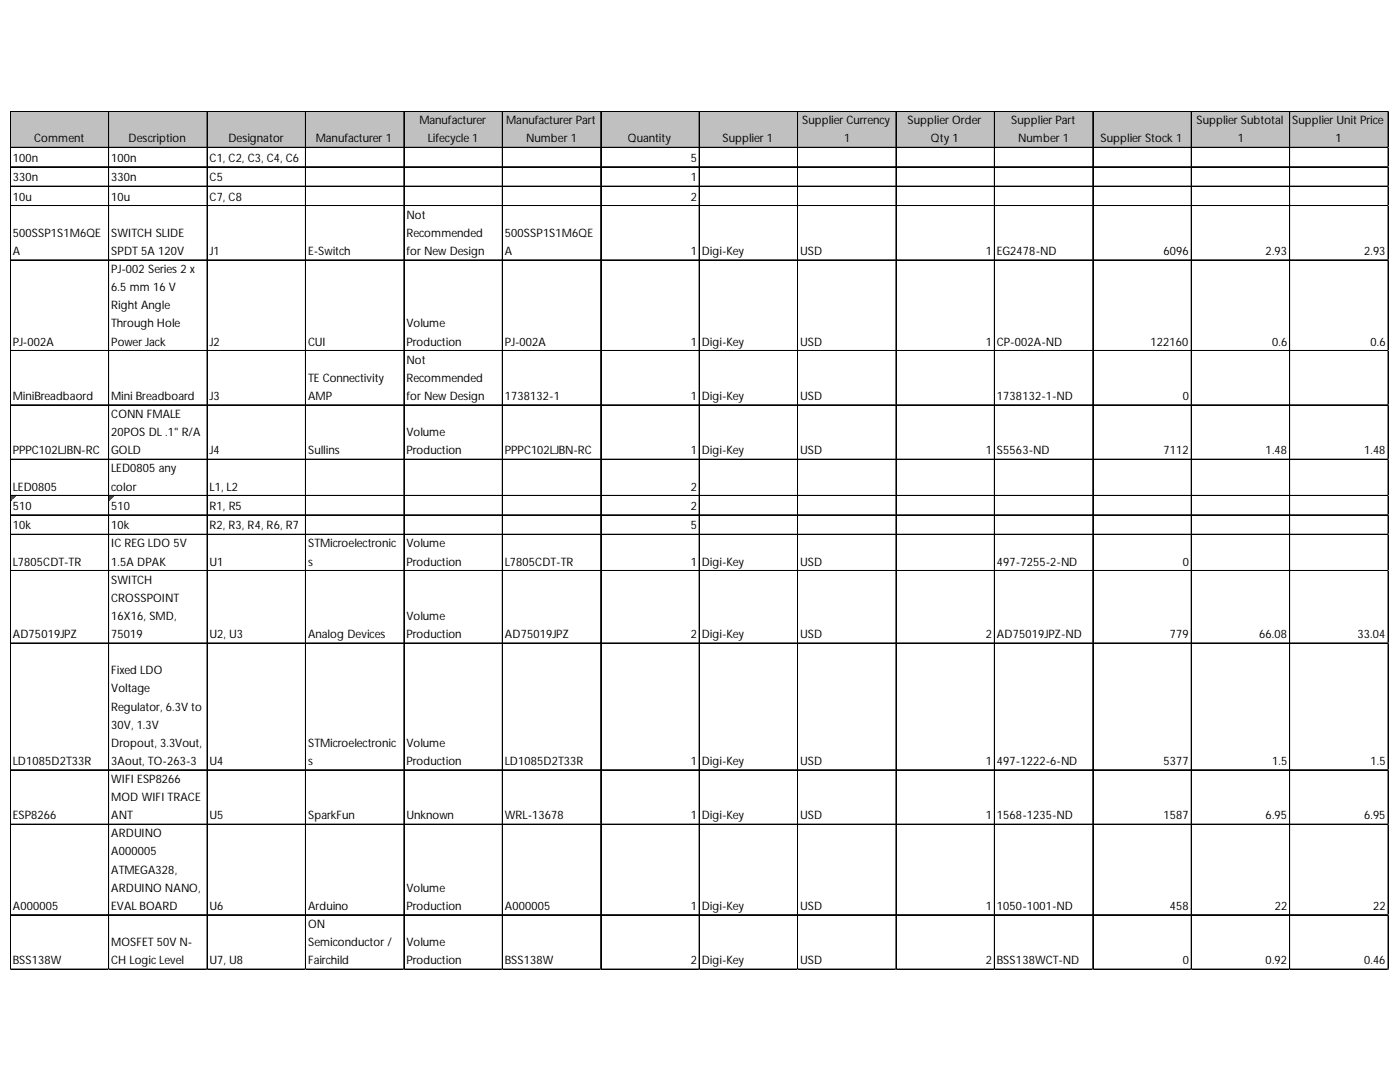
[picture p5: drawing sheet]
<svg xmlns="http://www.w3.org/2000/svg" width="279mm" height="216mm" viewBox="0 0 279 216" stroke-linecap="round" stroke-linejoin="round" font-family="sans-serif">
<defs><g id="words">
<g font-size="2.3">
<text x="6.8" y="28.4">Comment</text>
<text x="25.7" y="28.4">Description</text>
<text x="45.6" y="28.4">Designator</text>
<text x="63" y="28.4">Manufacturer 1</text>
<text x="83.7" y="24.8">Manufacturer</text>
<text x="85.4" y="28.4">Lifecycle 1</text>
<text x="101" y="24.8">Manufacturer Part</text>
<text x="105" y="28.4">Number 1</text>
<text x="125.3" y="28.4">Quantity</text>
<text x="144.2" y="28.4">Supplier 1</text>
<text x="160.1" y="24.8">Supplier Currency</text>
<text x="168.5" y="28.4">1</text>
<text x="181.1" y="24.8">Supplier Order</text>
<text x="185.8" y="28.4">Qty 1</text>
<text x="201.8" y="24.8">Supplier Part</text>
<text x="203.2" y="28.4">Number 1</text>
<text x="219.6" y="28.4">Supplier Stock 1</text>
<text x="238.8" y="24.8">Supplier Subtotal</text>
<text x="247" y="28.4">1</text>
<text x="257.9" y="24.8">Supplier Unit Price</text>
<text x="266.5" y="28.4">1</text>
<text x="2.5" y="32.3">100n</text>
<text x="22.2" y="32.3">100n</text>
<text x="41.8" y="32.3">C1, C2, C3, C4, C6</text>
<text x="137.8" y="32.3">5</text>
<text x="2.5" y="36.2">330n</text>
<text x="2.5" y="40">10u</text>
<text x="22.2" y="36.2">330n</text>
<text x="22.2" y="40">10u</text>
<text x="41.8" y="36.2">C5</text>
<text x="41.8" y="40">C7, C8</text>
<text x="137.8" y="36.2">1</text>
<text x="137.8" y="40">2</text>
<text x="2.5" y="47.3">500SSP1S1M6QE</text>
<text x="22.2" y="47.3">SWITCH SLIDE</text>
<text x="81.1" y="43.6">Not</text>
<text x="81.1" y="47.3">Recommended</text>
<text x="100.8" y="47.3">500SSP1S1M6QE</text>
<text x="2.5" y="50.9">A</text>
<text x="22.2" y="50.9">SPDT 5A 120V</text>
<text x="41.8" y="50.9">J1</text>
<text x="61.5" y="50.9">E-Switch</text>
<text x="81.1" y="50.9">for New Design</text>
<text x="100.8" y="50.9">A</text>
<text x="137.8" y="50.9">1</text>
<text x="140" y="50.9">Digi-Key</text>
<text x="159.7" y="50.9">USD</text>
<text x="196.8" y="50.9">1</text>
<text x="199" y="50.9">EG2478-ND</text>
<text x="232.2" y="50.9">6096</text>
<text x="252.6" y="50.9">2.93</text>
<text x="272.2" y="50.9">2.93</text>
<text x="22.2" y="54.5">PJ-002 Series 2 x</text>
<text x="22.2" y="58.1">6.5 mm 16 V</text>
<text x="22.2" y="61.7">Right Angle</text>
<text x="22.2" y="65.3">Through Hole</text>
<text x="81.1" y="65.3">Volume</text>
<text x="2.5" y="69">PJ-002A</text>
<text x="22.2" y="69">Power Jack</text>
<text x="41.8" y="69">J2</text>
<text x="61.5" y="69">CUI</text>
<text x="81.1" y="69">Production</text>
<text x="100.8" y="69">PJ-002A</text>
<text x="137.8" y="69">1</text>
<text x="140" y="69">Digi-Key</text>
<text x="159.7" y="69">USD</text>
<text x="196.8" y="69">1</text>
<text x="199" y="69">CP-002A-ND</text>
<text x="229.6" y="69">122160</text>
<text x="253.9" y="69">0.6</text>
<text x="273.5" y="69">0.6</text>
<text x="61.5" y="76.2">TE Connectivity</text>
<text x="81.1" y="72.6">Not</text>
<text x="81.1" y="76.2">Recommended</text>
<text x="2.5" y="79.8">MiniBreadbaord</text>
<text x="22.2" y="79.8">Mini Breadboard</text>
<text x="22.2" y="83.4">CONN FMALE</text>
<text x="41.8" y="79.8">J3</text>
<text x="61.5" y="79.8">AMP</text>
<text x="81.1" y="79.8">for New Design</text>
<text x="100.8" y="79.8">1738132-1</text>
<text x="137.8" y="79.8">1</text>
<text x="140" y="79.8">Digi-Key</text>
<text x="159.7" y="79.8">USD</text>
<text x="199" y="79.8">1738132-1-ND</text>
<text x="236" y="79.8">0</text>
<text x="22.2" y="87">20POS DL .1&quot; R/A</text>
<text x="81.1" y="87">Volume</text>
<text x="2.5" y="90.6">PPPC102LJBN-RC</text>
<text x="22.2" y="90.6">GOLD</text>
<text x="22.2" y="94.3">LED0805 any</text>
<text x="41.8" y="90.6">J4</text>
<text x="61.5" y="90.6">Sullins</text>
<text x="81.1" y="90.6">Production</text>
<text x="100.8" y="90.6">PPPC102LJBN-RC</text>
<text x="137.8" y="90.6">1</text>
<text x="140" y="90.6">Digi-Key</text>
<text x="159.7" y="90.6">USD</text>
<text x="196.8" y="90.6">1</text>
<text x="199" y="90.6">S5563-ND</text>
<text x="232.2" y="90.6">7112</text>
<text x="252.6" y="90.6">1.48</text>
<text x="272.2" y="90.6">1.48</text>
<text x="2.5" y="97.9">LED0805</text>
<text x="2.5" y="101.7">510</text>
<text x="22.2" y="97.9">color</text>
<text x="22.2" y="101.7">510</text>
<text x="41.8" y="97.9">L1, L2</text>
<text x="41.8" y="101.7">R1, R5</text>
<text x="137.8" y="97.9">2</text>
<text x="137.8" y="101.7">2</text>
<text x="2.5" y="105.6">10k</text>
<text x="22.2" y="105.6">10k</text>
<text x="41.8" y="105.6">R2, R3, R4, R6, R7</text>
<text x="137.8" y="105.6">5</text>
<text x="2.5" y="112.9">L7805CDT-TR</text>
<text x="22.2" y="109.2">IC REG LDO 5V</text>
<text x="22.2" y="112.9">1.5A DPAK</text>
<text x="41.8" y="112.9">U1</text>
<text x="61.5" y="109.2">STMicroelectronic</text>
<text x="61.5" y="112.9">s</text>
<text x="81.1" y="109.2">Volume</text>
<text x="81.1" y="112.9">Production</text>
<text x="100.8" y="112.9">L7805CDT-TR</text>
<text x="137.8" y="112.9">1</text>
<text x="140" y="112.9">Digi-Key</text>
<text x="159.7" y="112.9">USD</text>
<text x="199" y="112.9">497-7255-2-ND</text>
<text x="236" y="112.9">0</text>
<text x="22.2" y="116.5">SWITCH</text>
<text x="22.2" y="120.1">CROSSPOINT</text>
<text x="22.2" y="123.7">16X16, SMD,</text>
<text x="81.1" y="123.7">Volume</text>
<text x="2.5" y="127.3">AD75019JPZ</text>
<text x="22.2" y="127.3">75019</text>
<text x="41.8" y="127.3">U2, U3</text>
<text x="61.5" y="127.3">Analog Devices</text>
<text x="81.1" y="127.3">Production</text>
<text x="100.8" y="127.3">AD75019JPZ</text>
<text x="137.8" y="127.3">2</text>
<text x="140" y="127.3">Digi-Key</text>
<text x="159.7" y="127.3">USD</text>
<text x="196.8" y="127.3">2</text>
<text x="199" y="127.3">AD75019JPZ-ND</text>
<text x="233.5" y="127.3">779</text>
<text x="251.3" y="127.3">66.08</text>
<text x="270.9" y="127.3">33.04</text>
<text x="22.2" y="134.5">Fixed LDO</text>
<text x="22.2" y="138.2">Voltage</text>
<text x="22.2" y="141.8">Regulator, 6.3V to</text>
<text x="22.2" y="145.4">30V, 1.3V</text>
<text x="22.2" y="149">Dropout, 3.3Vout,</text>
<text x="61.5" y="149">STMicroelectronic</text>
<text x="81.1" y="149">Volume</text>
<text x="2.5" y="152.6">LD1085D2T33R</text>
<text x="22.2" y="152.6">3Aout, TO-263-3</text>
<text x="41.8" y="152.6">U4</text>
<text x="61.5" y="152.6">s</text>
<text x="81.1" y="152.6">Production</text>
<text x="100.8" y="152.6">LD1085D2T33R</text>
<text x="137.8" y="152.6">1</text>
<text x="140" y="152.6">Digi-Key</text>
<text x="159.7" y="152.6">USD</text>
<text x="196.8" y="152.6">1</text>
<text x="199" y="152.6">497-1222-6-ND</text>
<text x="232.2" y="152.6">5377</text>
<text x="253.9" y="152.6">1.5</text>
<text x="273.5" y="152.6">1.5</text>
<text x="22.2" y="156.2">WIFI ESP8266</text>
<text x="22.2" y="159.8">MOD WIFI TRACE</text>
<text x="2.5" y="163.5">ESP8266</text>
<text x="22.2" y="163.5">ANT</text>
<text x="22.2" y="167.1">ARDUINO</text>
<text x="41.8" y="163.5">U5</text>
<text x="61.5" y="163.5">SparkFun</text>
<text x="81.1" y="163.5">Unknown</text>
<text x="100.8" y="163.5">WRL-13678</text>
<text x="137.8" y="163.5">1</text>
<text x="140" y="163.5">Digi-Key</text>
<text x="159.7" y="163.5">USD</text>
<text x="196.8" y="163.5">1</text>
<text x="199" y="163.5">1568-1235-ND</text>
<text x="232.2" y="163.5">1587</text>
<text x="252.6" y="163.5">6.95</text>
<text x="272.2" y="163.5">6.95</text>
<text x="22.2" y="170.7">A000005</text>
<text x="22.2" y="174.3">ATMEGA328,</text>
<text x="22.2" y="177.9">ARDUINO NANO,</text>
<text x="81.1" y="177.9">Volume</text>
<text x="2.5" y="181.5">A000005</text>
<text x="22.2" y="181.5">EVAL BOARD</text>
<text x="41.8" y="181.5">U6</text>
<text x="61.5" y="181.5">Arduino</text>
<text x="61.5" y="185.2">ON</text>
<text x="81.1" y="181.5">Production</text>
<text x="100.8" y="181.5">A000005</text>
<text x="137.8" y="181.5">1</text>
<text x="140" y="181.5">Digi-Key</text>
<text x="159.7" y="181.5">USD</text>
<text x="196.8" y="181.5">1</text>
<text x="199" y="181.5">1050-1001-ND</text>
<text x="233.5" y="181.5">458</text>
<text x="254.4" y="181.5">22</text>
<text x="274" y="181.5">22</text>
<text x="22.2" y="188.8">MOSFET 50V N-</text>
<text x="61.5" y="188.8">Semiconductor /</text>
<text x="81.1" y="188.8">Volume</text>
<text x="2.5" y="192.4">BSS138W</text>
<text x="22.2" y="192.4">CH Logic Level</text>
<text x="41.8" y="192.4">U7, U8</text>
<text x="61.5" y="192.4">Fairchild</text>
<text x="81.1" y="192.4">Production</text>
<text x="100.8" y="192.4">BSS138W</text>
<text x="137.8" y="192.4">2</text>
<text x="140" y="192.4">Digi-Key</text>
<text x="159.7" y="192.4">USD</text>
<text x="196.8" y="192.4">2</text>
<text x="199" y="192.4">BSS138WCT-ND</text>
<text x="236" y="192.4">0</text>
<text x="252.6" y="192.4">0.92</text>
<text x="272.2" y="192.4">0.46</text>
</g>
</g></defs>
<path d="M2.1 22.2h275v7.3h-275z" fill="#c0c0c0"/>
<path d="M2.2 99h.9" fill="none" stroke="#008000" stroke-width=".2"/>
<path d="M2.2 99h.9v.1h-.9z" fill="#008000"/>
<path d="M2.2 99.1h.7" fill="none" stroke="#008000" stroke-width=".2"/>
<path d="M2.2 99.1h.7v.1h-.7z" fill="#008000"/>
<path d="M2.2 99.2h.6" fill="none" stroke="#008000" stroke-width=".2"/>
<path d="M2.2 99.2h.6v.2h-.6z" fill="#008000"/>
<path d="M2.2 99.4h.5" fill="none" stroke="#008000" stroke-width=".2"/>
<path d="M2.2 99.4h.5v.1h-.5z" fill="#008000"/>
<path d="M2.2 99.5h.3" fill="none" stroke="#008000" stroke-width=".2"/>
<path d="M2.2 99.5h.3v.1h-.3z" fill="#008000"/>
<path d="M2.2 99.6h.2" fill="none" stroke="#008000" stroke-width=".2"/>
<path d="M2.2 99.6h.2v.2h-.2z" fill="#008000"/>
<path d="M2.2 99.8h.1" fill="none" stroke="#008000" stroke-width=".2"/>
<path d="M2.2 99.8l.1 .1z" fill="#008000"/>
<path d="M21.8 99h.9" fill="none" stroke="#008000" stroke-width=".2"/>
<path d="M21.8 99h.9v.1h-.9z" fill="#008000"/>
<path d="M21.8 99.1h.8" fill="none" stroke="#008000" stroke-width=".2"/>
<path d="M21.8 99.1h.8v.1h-.8z" fill="#008000"/>
<path d="M21.8 99.2h.6" fill="none" stroke="#008000" stroke-width=".2"/>
<path d="M21.8 99.2h.6v.2h-.6z" fill="#008000"/>
<path d="M21.8 99.4h.5" fill="none" stroke="#008000" stroke-width=".2"/>
<path d="M21.8 99.4h.5v.1h-.5z" fill="#008000"/>
<path d="M21.8 99.5h.4" fill="none" stroke="#008000" stroke-width=".2"/>
<path d="M21.8 99.5h.4v.1h-.4z" fill="#008000"/>
<path d="M21.8 99.6h.3" fill="none" stroke="#008000" stroke-width=".2"/>
<path d="M21.8 99.6h.3v.2h-.3z" fill="#008000"/>
<path d="M21.8 99.8h.1" fill="none" stroke="#008000" stroke-width=".2"/>
<path d="M21.8 99.8l.1 .1z" fill="#008000"/>
<g fill="none" stroke="#000" stroke-width=".2">
<path d="M2 22.2v171.3M2.1 22.2v171.3M2.2 22.2h274.9M2.2 29.4h274.9M2.2 29.5h274.9M2.2 33.3h274.9M2.2 37.1h274.9M2.2 37.2h274.9M21.7 22.3v171.2M41.3 22.3v171.2M41.4 22.3v171.2M61 22.3v171.2"/>
<path d="M80.6 22.3v171.2M80.7 22.3v171.2M100.2 22.3v171.2M100.3 22.3v171.2M119.9 22.3v171.2M139.5 22.3v171.2M139.6 22.3v171.2M159.2 22.3v171.2M178.8 22.3v171.2M178.9 22.3v171.2M198.4 22.3v171.2M198.5 22.3v171.2"/>
<path d="M218.1 22.3v171.2M218.2 22.3v171.2M237.7 22.3v171.2M237.8 22.3v171.2M257.4 22.3v171.2M277 22.3v171.2M277.1 22.3v171.2M2.2 41h274.9M2.2 41.1h274.9M2.2 51.9h274.9M2.2 69.9h274.9M2.2 70h274.9"/>
<path d="M2.2 80.8h274.9M2.2 91.6h274.9M2.2 91.7h274.9M2.2 98.9h274.9M2.2 102.7h274.9M2.2 102.8h274.9M2.2 106.6h274.9M2.2 106.7h274.9M2.2 113.8h274.9M2.2 113.9h274.9M2.2 128.3h274.9M2.2 128.4h274.9"/>
<path d="M2.2 153.6h274.9M2.2 153.7h274.9M2.2 164.4h274.9M2.2 164.5h274.9M2.2 182.5h274.9M2.2 182.6h274.9M2.2 193.4h274.9"/>
</g>
<path d="M2 193.5h.1" fill="none" stroke="#d4d4d4" stroke-width=".2"/>
<path d="M2 193.5h.2z" fill="#d4d4d4"/>
<path d="M21.7 193.5h.1" fill="none" stroke="#d4d4d4" stroke-width=".2"/>
<path d="M21.7 193.5h.1z" fill="#d4d4d4"/>
<path d="M41.3 193.5h.1" fill="none" stroke="#d4d4d4" stroke-width=".2"/>
<path d="M41.3 193.5h.1z" fill="#d4d4d4"/>
<path d="M61 193.5h.1" fill="none" stroke="#d4d4d4" stroke-width=".2"/>
<path d="M61 193.5h.1z" fill="#d4d4d4"/>
<path d="M80.6 193.5h.1" fill="none" stroke="#d4d4d4" stroke-width=".2"/>
<path d="M80.6 193.5h.1z" fill="#d4d4d4"/>
<path d="M100.2 193.5h.1" fill="none" stroke="#d4d4d4" stroke-width=".2"/>
<path d="M100.2 193.5h.2z" fill="#d4d4d4"/>
<path d="M119.9 193.5h.1" fill="none" stroke="#d4d4d4" stroke-width=".2"/>
<path d="M119.9 193.5h.1z" fill="#d4d4d4"/>
<path d="M139.5 193.5h.1" fill="none" stroke="#d4d4d4" stroke-width=".2"/>
<path d="M139.5 193.5h.2z" fill="#d4d4d4"/>
<path d="M159.2 193.5h.1" fill="none" stroke="#d4d4d4" stroke-width=".2"/>
<path d="M159.2 193.5h.1z" fill="#d4d4d4"/>
<path d="M178.8 193.5h.1" fill="none" stroke="#d4d4d4" stroke-width=".2"/>
<path d="M178.8 193.5h.1z" fill="#d4d4d4"/>
<path d="M198.4 193.5h.1" fill="none" stroke="#d4d4d4" stroke-width=".2"/>
<path d="M198.4 193.5h.2z" fill="#d4d4d4"/>
<path d="M218.1 193.5h.1" fill="none" stroke="#d4d4d4" stroke-width=".2"/>
<path d="M218.1 193.5h.1z" fill="#d4d4d4"/>
<path d="M237.7 193.5h.1" fill="none" stroke="#d4d4d4" stroke-width=".2"/>
<path d="M237.7 193.5h.2z" fill="#d4d4d4"/>
<path d="M257.4 193.5h.1" fill="none" stroke="#d4d4d4" stroke-width=".2"/>
<path d="M257.4 193.5h.1z" fill="#d4d4d4"/>
<path d="M277 193.5h.1" fill="none" stroke="#d4d4d4" stroke-width=".2"/>
<path d="M277 193.5h.1z" fill="#d4d4d4"/>
<path d="M277.1 22.2h.1" fill="none" stroke="#d4d4d4" stroke-width=".2"/>
<path d="M277.1 22.2l.1 .1z" fill="#d4d4d4"/>
<path d="M277.1 29.4h.1" fill="none" stroke="#d4d4d4" stroke-width=".2"/>
<path d="M277.1 29.4l.1 .1z" fill="#d4d4d4"/>
<path d="M277.1 33.3h.1" fill="none" stroke="#d4d4d4" stroke-width=".2"/>
<path d="M277.1 33.3l.1 .1z" fill="#d4d4d4"/>
<path d="M277.1 37.1h.1" fill="none" stroke="#d4d4d4" stroke-width=".2"/>
<path d="M277.1 37.1l.1 .2z" fill="#d4d4d4"/>
<path d="M277.1 41h.1" fill="none" stroke="#d4d4d4" stroke-width=".2"/>
<path d="M277.1 41l.1 .1z" fill="#d4d4d4"/>
<path d="M277.1 51.9h.1" fill="none" stroke="#d4d4d4" stroke-width=".2"/>
<path d="M277.1 51.9l.1 .1z" fill="#d4d4d4"/>
<path d="M277.1 69.9h.1" fill="none" stroke="#d4d4d4" stroke-width=".2"/>
<path d="M277.1 69.9l.1 .2z" fill="#d4d4d4"/>
<path d="M277.1 80.8h.1" fill="none" stroke="#d4d4d4" stroke-width=".2"/>
<path d="M277.1 80.8l.1 .1z" fill="#d4d4d4"/>
<path d="M277.1 91.6h.1" fill="none" stroke="#d4d4d4" stroke-width=".2"/>
<path d="M277.1 91.6l.1 .2z" fill="#d4d4d4"/>
<path d="M277.1 98.9h.1" fill="none" stroke="#d4d4d4" stroke-width=".2"/>
<path d="M277.1 98.9l.1 .1z" fill="#d4d4d4"/>
<path d="M277.1 102.7h.1" fill="none" stroke="#d4d4d4" stroke-width=".2"/>
<path d="M277.1 102.7l.1 .2z" fill="#d4d4d4"/>
<path d="M277.1 106.6h.1" fill="none" stroke="#d4d4d4" stroke-width=".2"/>
<path d="M277.1 106.6l.1 .1z" fill="#d4d4d4"/>
<path d="M277.1 113.8h.1" fill="none" stroke="#d4d4d4" stroke-width=".2"/>
<path d="M277.1 113.8l.1 .2z" fill="#d4d4d4"/>
<path d="M277.1 128.3h.1" fill="none" stroke="#d4d4d4" stroke-width=".2"/>
<path d="M277.1 128.3l.1 .1z" fill="#d4d4d4"/>
<path d="M277.1 153.6h.1" fill="none" stroke="#d4d4d4" stroke-width=".2"/>
<path d="M277.1 153.6l.1 .1z" fill="#d4d4d4"/>
<path d="M277.1 164.4h.1" fill="none" stroke="#d4d4d4" stroke-width=".2"/>
<path d="M277.1 164.4l.1 .2z" fill="#d4d4d4"/>
<path d="M277.1 182.5h.1" fill="none" stroke="#d4d4d4" stroke-width=".2"/>
<path d="M277.1 182.5l.1 .1z" fill="#d4d4d4"/>
<path d="M277.1 193.4h.1" fill="none" stroke="#d4d4d4" stroke-width=".2"/>
<path d="M277.1 193.4l.1 .1z" fill="#d4d4d4"/>
<use href="#words"/>
</svg>
